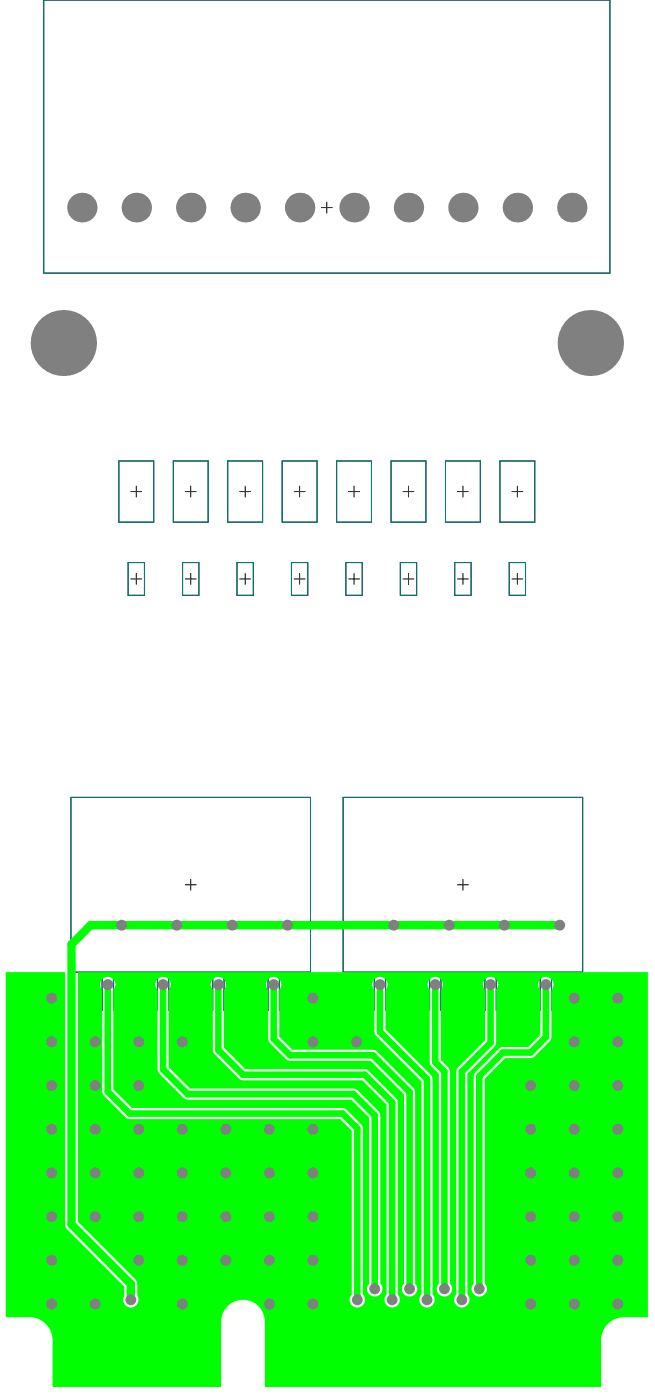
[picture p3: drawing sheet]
<svg xmlns="http://www.w3.org/2000/svg" width="100mm" height="213mm" viewBox="0 0 100 213" stroke-linecap="round" stroke-linejoin="round" font-family="sans-serif">
<g fill="none" stroke="#000" stroke-width=".15">
<path d="M6.7 0h86.3v41.6h-86.3zM49 31.6h1.6M49.8 30.8v1.7M18.1 70.3h5.3v9.3h-5.3zM19.9 74.9h1.7M20.8 74.1v1.7M26.4 70.3h5.3v9.3h-5.3zM28.2 74.9h1.7M29.1 74.1v1.7M34.7 70.3h5.3v9.3h-5.3zM36.5 74.9h1.7M37.4 74.1v1.7"/>
<path d="M43 70.3h5.3v9.3h-5.3zM44.8 74.9h1.7M45.7 74.1v1.7M51.3 70.3h5.3v9.3h-5.3zM53.1 74.9h1.7M54 74.1v1.7M59.6 70.3h5.3v9.3h-5.3zM61.4 74.9h1.7M62.3 74.1v1.7M67.9 70.3h5.3v9.3h-5.3zM69.7 74.9h1.7M70.6 74.1v1.7"/>
<path d="M76.2 70.3h5.3v9.3h-5.3zM78 74.9h1.7M78.9 74.1v1.7M19.5 85.8h2.5v5h-2.5zM19.9 88.3h1.7M20.8 87.4v1.7M27.8 85.8h2.5v5h-2.5zM28.2 88.3h1.7M29.1 87.4v1.7M36.1 85.8h2.5v5h-2.5zM36.5 88.3h1.7M37.4 87.4v1.7"/>
<path d="M44.4 85.8h2.5v5h-2.5zM44.8 88.3h1.7M45.7 87.4v1.7M52.7 85.8h2.5v5h-2.5zM53.1 88.3h1.7M54 87.4v1.7M61 85.8h2.5v5h-2.5zM61.4 88.3h1.7M62.3 87.4v1.7M69.3 85.8h2.5v5h-2.5zM69.7 88.3h1.7M70.6 87.4v1.7"/>
<path d="M77.6 85.8h2.5v5h-2.5zM78 88.3h1.7M78.9 87.4v1.7M10.8 121.6h36.5v26.6h-36.5zM28.2 134.9h1.7M29.1 134v1.7M52.3 121.6h36.5v26.6h-36.5zM69.7 134.9h1.7M70.6 134v1.7M13.1 149h2.5v5h-2.5zM13.5 151.5h1.6M14.3 150.7v1.7"/>
<path d="M17.3 149h2.5v5h-2.5zM17.7 151.5h1.7M18.5 150.7v1.7M21.5 149h2.5v5h-2.5zM21.9 151.5h1.7M22.7 150.7v1.7M25.7 149h2.5v5h-2.5zM26.1 151.5h1.7M27 150.7v1.7M29.9 149h2.5v5h-2.5zM30.3 151.5h1.7M31.2 150.7v1.7"/>
<path d="M34.1 149h2.5v5h-2.5zM34.6 151.5h1.6M35.4 150.7v1.7M38.4 149h2.5v5h-2.5zM38.8 151.5h1.6M39.6 150.7v1.7M42.6 149h2.5v5h-2.5zM43 151.5h1.7M43.8 150.7v1.7M54.6 149h2.5v5h-2.5zM55 151.5h1.6M55.8 150.7v1.7"/>
<path d="M58.8 149h2.5v5h-2.5zM59.2 151.5h1.7M60 150.7v1.7M63 149h2.5v5h-2.5zM63.4 151.5h1.7M64.2 150.7v1.7M67.2 149h2.5v5h-2.5zM67.6 151.5h1.7M68.5 150.7v1.7M71.4 149h2.5v5h-2.5zM71.8 151.5h1.7M72.7 150.7v1.7"/>
<path d="M75.6 149h2.5v5h-2.5zM76.1 151.5h1.6M76.9 150.7v1.7M79.9 149h2.4v5h-2.4zM80.3 151.5h1.6M81.1 150.7v1.7M84.1 149h2.5v5h-2.5zM84.5 151.5h1.6M85.3 150.7v1.7"/>
</g>
<g fill="none" stroke="#008080" stroke-width=".15">
<path d="M6.7 0h86.3v41.6h-86.3zM18.1 70.3h5.3v9.3h-5.3zM26.4 70.3h5.3v9.3h-5.3zM34.7 70.3h5.3v9.3h-5.3zM43 70.3h5.3v9.3h-5.3zM51.3 70.3h5.3v9.3h-5.3zM59.6 70.3h5.3v9.3h-5.3zM67.9 70.3h5.3v9.3h-5.3zM76.2 70.3h5.3v9.3h-5.3zM19.5 85.8h2.5v5h-2.5zM27.8 85.8h2.5v5h-2.5zM36.1 85.8h2.5v5h-2.5z"/>
<path d="M44.4 85.8h2.5v5h-2.5zM52.7 85.8h2.5v5h-2.5zM61 85.8h2.5v5h-2.5zM69.3 85.8h2.5v5h-2.5zM77.6 85.8h2.5v5h-2.5zM10.8 121.6h36.5v26.6h-36.5zM52.3 121.6h36.5v26.6h-36.5zM13.1 149h2.5v5h-2.5zM17.3 149h2.5v5h-2.5zM21.5 149h2.5v5h-2.5zM25.7 149h2.5v5h-2.5zM29.9 149h2.5v5h-2.5z"/>
<path d="M34.1 149h2.5v5h-2.5zM38.4 149h2.5v5h-2.5zM42.6 149h2.5v5h-2.5zM54.6 149h2.5v5h-2.5zM58.8 149h2.5v5h-2.5zM63 149h2.5v5h-2.5zM67.2 149h2.5v5h-2.5zM71.4 149h2.5v5h-2.5zM75.6 149h2.5v5h-2.5zM79.9 149h2.4v5h-2.4zM84.1 149h2.5v5h-2.5z"/>
</g>
<path d="M.9 148.2h9v38.5l.3 .7 8.8 8.8v1.3a1.17 1.17 0 0 0 .9 1.8 1.17 1.17 0 0 0 1-1.8v-1.7l-.3-.7-8.7-8.8v-38.1h86.9v52.6h-3.7a3.5 3.5 0 0 0-3.5 3.5v7.2h-51.2v-10.1a3.3 3.3 0 0 0-3.4-3.3 3.3 3.3 0 0 0-3.3 3.4v10h-25.7v-7.2a3.5 3.5 0 0 0-3.4-3.5h-3.7zM82.4 149.3a1.19 1.19 0 0 0 0 1.6v6.9l-1.9 1.8-4.2 .1-4 4.1-.1 31.9a1.19 1.19 0 0 0 0 1.6 1.19 1.19 0 0 0 1.7 0 1.19 1.19 0 0 0 0-1.6v-31.3l3.1-3.1 4.2-.1 2.6-2.5 .3-.6v-7.2a1.18 1.18 0 0 0-.1-1.6 1.18 1.18 0 0 0-1.6 0zM65.5 149.3a1.19 1.19 0 0 0 0 1.6v11.1l.2 .6 1.2 1.1v32a1.19 1.19 0 0 0 0 1.6 1.19 1.19 0 0 0 1.7 0 1.19 1.19 0 0 0 0-1.6v-32.3l-.3-.6-1.1-1.2v-10.7a1.18 1.18 0 0 0 0-1.6 1.18 1.18 0 0 0-1.7 0zM40.9 149.3a1.19 1.19 0 0 0 0 1.6v7.8l2.7 2.8 .6 .2h12.3l5.1 5.1v28.9a1.19 1.19 0 0 0 0 1.6 1.19 1.19 0 0 0 1.7 0 1.19 1.19 0 0 0 0-1.6l-.1-29.5-6-6.1-12.6-.1-2-2v-7.1a1.18 1.18 0 0 0 0-1.6 1.18 1.18 0 0 0-1.7 0zM24 149.3a1.19 1.19 0 0 0 0 1.6l.1 12.5 4.2 4.2 25.2 .1 2.8 2.7v25.3a1.19 1.19 0 0 0 0 1.6 1.19 1.19 0 0 0 1.7 0 1.19 1.19 0 0 0 0-1.6v-25.7l-.3-.6-3.2-3.2-.6-.2h-24.9l-3.3-3.3v-11.8a1.18 1.18 0 0 0 0-1.6 1.18 1.18 0 0 0-1.7 0zM73.9 149.3a1.19 1.19 0 0 0 0 1.6v7.7l-4.1 4.2-.3 .6v33.9a1.19 1.19 0 0 0 .1 1.7 1.19 1.19 0 0 0 1.6 0 1.19 1.19 0 0 0 0-1.7v-33.6l4.4-4.4v-8.4a1.18 1.18 0 0 0 0-1.6 1.18 1.18 0 0 0-1.7 0zM57.1 149.3a1.19 1.19 0 0 0 0 1.6v6.7l7.1 7.2v32.5a1.19 1.19 0 0 0 0 1.7 1.19 1.19 0 0 0 1.7 0 1.19 1.19 0 0 0 0-1.7v-32.8l-.2-.6-6.9-7v-6a1.18 1.18 0 0 0-.1-1.6 1.18 1.18 0 0 0-1.6 0zM32.4 149.3a1.19 1.19 0 0 0 0 1.6l.1 9.5 4.2 4.2 18.5 .1 3.7 3.7v28.9a1.19 1.19 0 0 0 0 1.7 1.19 1.19 0 0 0 1.7 0 1.19 1.19 0 0 0 0-1.7v-29.6l-4.7-4.6-18.5-.1-3.3-3.3v-8.8a1.18 1.18 0 0 0 0-1.6 1.18 1.18 0 0 0-1.7 0zM15.6 149.3a1.19 1.19 0 0 0 0 1.6v15.5l.2 .6 3.6 3.5 32.5 .1 1.7 1.8v24.9a1.19 1.19 0 0 0 0 1.7 1.19 1.19 0 0 0 1.7 0 1.19 1.19 0 0 0 0-1.7v-25.3l-.2-.6-2.3-2.2-.6-.3h-32.1l-2.8-2.8v-15.2a1.18 1.18 0 0 0 0-1.6 1.18 1.18 0 0 0-1.7 0z" fill="#0f0"/>
<path d="M85.3 141h-71.5l-2.9 3v42.7l9 9.1v2.4" fill="none" stroke="#0f0" stroke-width="1.3"/>
<path d="M16.4 150.1v16.3l3.4 3.4h32.4l2.3 2.2v26.2M24.9 150.1v12.9l3.7 3.8h25.3l3.2 3.2v26.5M33.3 150.1v10l3.7 3.7h18.6l4.2 4.2v30.2M41.7 150.1v8.3l2.5 2.5h12.6l5.6 5.6v30M57.9 150.1v7.2l7.2 7.2v33.7M66.3 150.1v11.9l1.4 1.4v33.1M74.8 150.1v8.9l-4.4 4.4v34.8M83.2 150.1v8l-2.3 2.4h-4.2l-3.7 3.6v32.4" fill="none" stroke="#0f0" stroke-width="1"/>
<g fill="#808080">
<circle cx="18.5" cy="141" r=".83"/>
<circle cx="27" cy="141" r=".83"/>
<circle cx="35.4" cy="141" r=".83"/>
<circle cx="43.8" cy="141" r=".83"/>
<circle cx="60" cy="141" r=".83"/>
<circle cx="68.5" cy="141" r=".83"/>
<circle cx="76.9" cy="141" r=".83"/>
<circle cx="85.3" cy="141" r=".83"/>
<circle cx="19.9" cy="198.2" r=".83"/>
<circle cx="16.4" cy="150.1" r=".83"/>
<circle cx="54.5" cy="198.2" r=".83"/>
<circle cx="24.9" cy="150.1" r=".83"/>
<circle cx="57.1" cy="196.5" r=".83"/>
<circle cx="33.3" cy="150.1" r=".83"/>
<circle cx="59.8" cy="198.2" r=".83"/>
<circle cx="41.7" cy="150.1" r=".83"/>
<circle cx="62.4" cy="196.5" r=".83"/>
<circle cx="57.9" cy="150.1" r=".83"/>
<circle cx="65.1" cy="198.2" r=".83"/>
<circle cx="66.3" cy="150.1" r=".83"/>
<circle cx="67.7" cy="196.5" r=".83"/>
<circle cx="74.8" cy="150.1" r=".83"/>
<circle cx="70.4" cy="198.2" r=".83"/>
<circle cx="83.2" cy="150.1" r=".83"/>
<circle cx="73" cy="196.5" r=".83"/>
<circle cx="87.5" cy="198.8" r=".83"/>
<circle cx="80.9" cy="198.8" r=".83"/>
<circle cx="7.9" cy="198.8" r=".83"/>
<circle cx="7.9" cy="185.5" r=".83"/>
<circle cx="7.9" cy="192.1" r=".83"/>
<circle cx="7.9" cy="178.8" r=".83"/>
<circle cx="7.9" cy="172.2" r=".83"/>
<circle cx="7.9" cy="165.5" r=".83"/>
<circle cx="7.9" cy="158.8" r=".83"/>
<circle cx="7.9" cy="152.2" r=".83"/>
<circle cx="14.5" cy="198.8" r=".83"/>
<circle cx="14.5" cy="185.5" r=".83"/>
<circle cx="14.5" cy="178.8" r=".83"/>
<circle cx="14.5" cy="172.2" r=".83"/>
<circle cx="14.5" cy="165.5" r=".83"/>
<circle cx="14.5" cy="158.8" r=".83"/>
<circle cx="21.1" cy="192.1" r=".83"/>
<circle cx="21.1" cy="185.5" r=".83"/>
<circle cx="21.1" cy="178.8" r=".83"/>
<circle cx="21.1" cy="172.2" r=".83"/>
<circle cx="21.1" cy="165.5" r=".83"/>
<circle cx="21.1" cy="158.8" r=".83"/>
<circle cx="27.8" cy="198.8" r=".83"/>
<circle cx="27.8" cy="192.1" r=".83"/>
<circle cx="27.8" cy="185.5" r=".83"/>
<circle cx="27.8" cy="178.8" r=".83"/>
<circle cx="27.8" cy="172.2" r=".83"/>
<circle cx="27.8" cy="158.8" r=".83"/>
<circle cx="34.4" cy="192.1" r=".83"/>
<circle cx="34.4" cy="185.5" r=".83"/>
<circle cx="34.4" cy="178.8" r=".83"/>
<circle cx="34.4" cy="172.2" r=".83"/>
<circle cx="41.1" cy="198.8" r=".83"/>
<circle cx="41.1" cy="192.1" r=".83"/>
<circle cx="41.1" cy="185.5" r=".83"/>
<circle cx="41.1" cy="178.8" r=".83"/>
<circle cx="41.1" cy="172.2" r=".83"/>
<circle cx="47.7" cy="198.8" r=".83"/>
<circle cx="47.7" cy="192.1" r=".83"/>
<circle cx="47.7" cy="185.5" r=".83"/>
<circle cx="47.7" cy="178.8" r=".83"/>
<circle cx="47.7" cy="172.2" r=".83"/>
<circle cx="47.7" cy="158.8" r=".83"/>
<circle cx="47.7" cy="152.2" r=".83"/>
<circle cx="54.3" cy="158.8" r=".83"/>
<circle cx="80.9" cy="192.1" r=".83"/>
<circle cx="80.9" cy="185.5" r=".83"/>
<circle cx="80.9" cy="178.8" r=".83"/>
<circle cx="80.9" cy="172.2" r=".83"/>
<circle cx="80.9" cy="165.5" r=".83"/>
<circle cx="87.5" cy="192.1" r=".83"/>
<circle cx="87.5" cy="185.5" r=".83"/>
<circle cx="87.5" cy="178.8" r=".83"/>
<circle cx="87.5" cy="172.2" r=".83"/>
<circle cx="87.5" cy="165.5" r=".83"/>
<circle cx="87.5" cy="158.8" r=".83"/>
<circle cx="87.5" cy="152.2" r=".83"/>
<circle cx="94.2" cy="198.8" r=".83"/>
<circle cx="94.2" cy="192.1" r=".83"/>
<circle cx="94.2" cy="185.5" r=".83"/>
<circle cx="94.2" cy="178.8" r=".83"/>
<circle cx="94.2" cy="172.2" r=".83"/>
<circle cx="94.2" cy="165.5" r=".83"/>
<circle cx="94.2" cy="158.8" r=".83"/>
<circle cx="94.2" cy="152.2" r=".83"/>
<circle cx="90" cy="52.3" r="5"/>
<circle cx="87.2" cy="31.6" r="2.25"/>
<circle cx="78.9" cy="31.6" r="2.25"/>
<circle cx="70.6" cy="31.6" r="2.25"/>
<circle cx="62.3" cy="31.6" r="2.25"/>
<circle cx="20.8" cy="31.6" r="2.25"/>
<circle cx="54" cy="31.6" r="2.25"/>
<circle cx="29.1" cy="31.6" r="2.25"/>
<circle cx="12.5" cy="31.6" r="2.25"/>
<circle cx="45.7" cy="31.6" r="2.25"/>
<circle cx="9.7" cy="52.3" r="5"/>
<circle cx="37.4" cy="31.6" r="2.25"/>
</g>
</svg>
